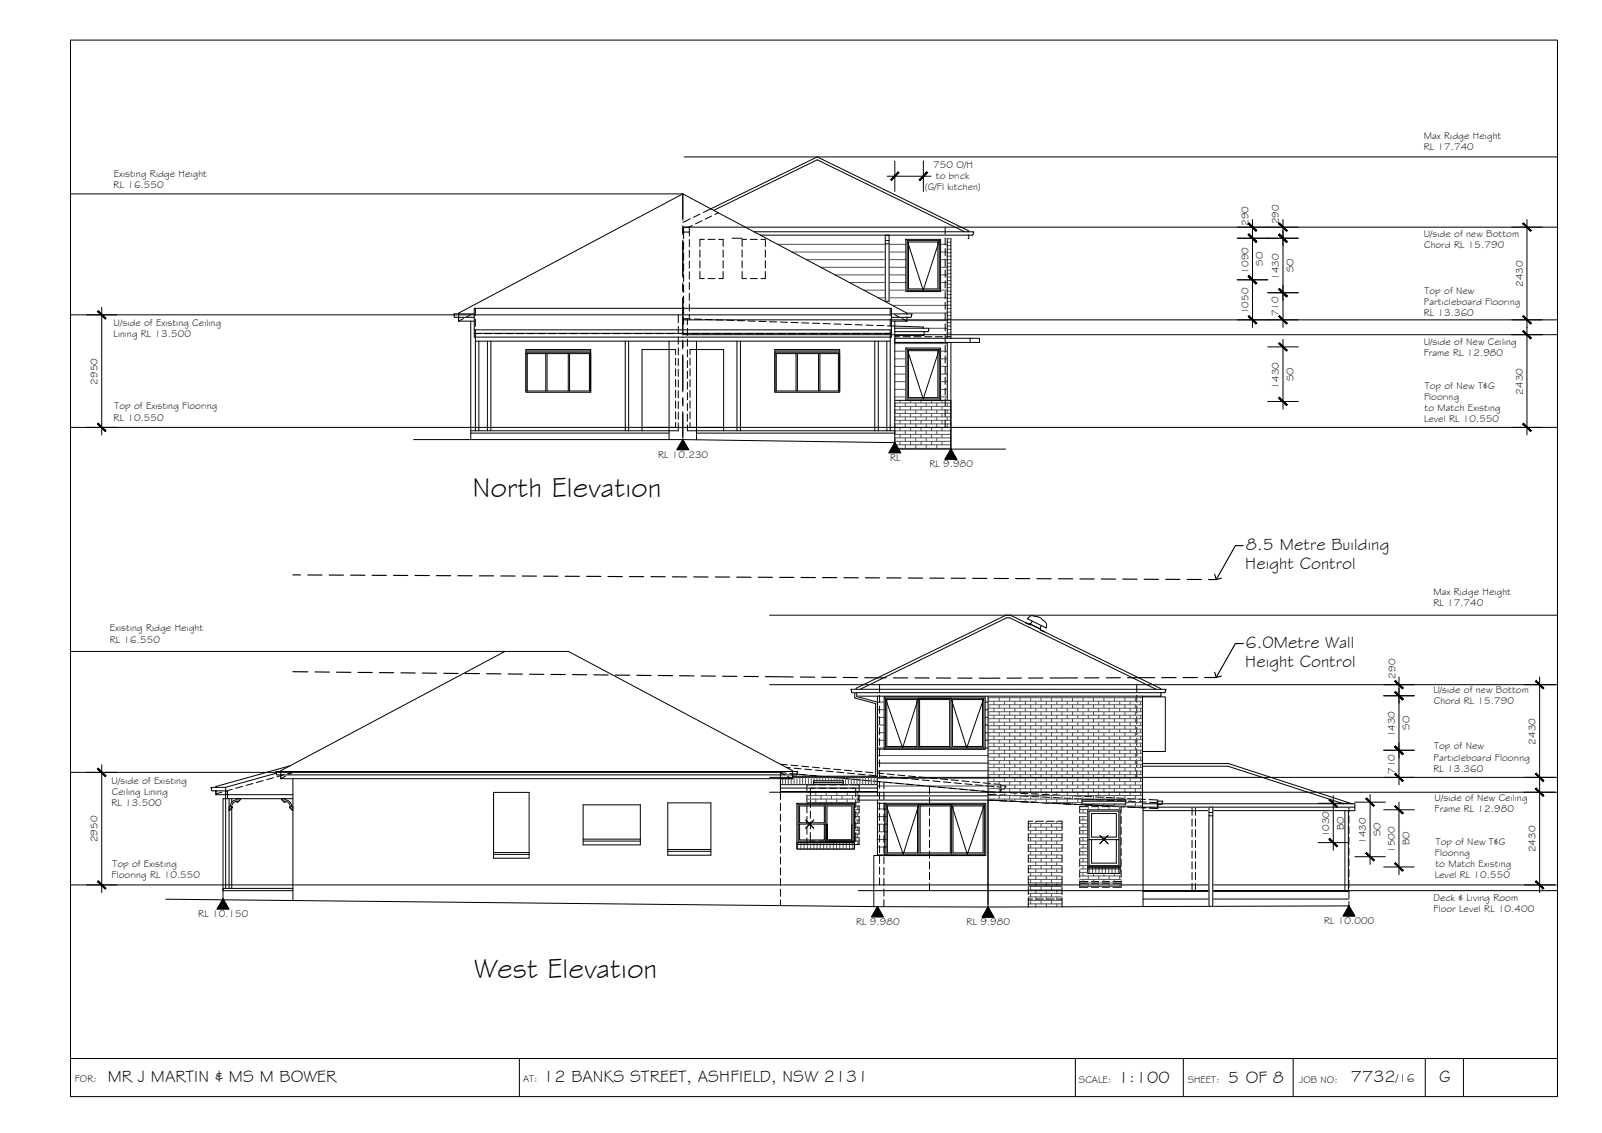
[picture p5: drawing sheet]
<svg xmlns="http://www.w3.org/2000/svg" width="420mm" height="297mm" viewBox="0 0 420 297" stroke-linecap="round" stroke-linejoin="round" font-family="sans-serif">
<defs><g id="words">
<g font-size="7.5">
<text x="123.9" y="130.3">North Elevation</text>
<text x="124.3" y="256.3">West Elevation</text>
</g>
<g font-size="4.5">
<text x="326.6" y="149.2">Height Control</text>
<text x="326.8" y="144.1">8.5 Metre Building</text>
<text x="326.6" y="169.8">6.0Metre Wall</text>
<text x="326.6" y="174.9">Height Control</text>
<text x="28.3" y="283.6">MR J MARTIN &amp; MS M BOWER</text>
<text x="142.5" y="283.6">12 BANKS STREET, ASHFIELD, NSW 2131</text>
<text x="293.2" y="283.9">1:100</text>
<text x="322.1" y="283.8">5 OF 8</text>
<text x="354.3" y="283.7">7732</text>
<text x="377.4" y="283.7">G</text>
</g>
<text font-size="3.2" x="366.1" y="283.7">/16</text>
<g font-size="2.6">
<text x="373.4" y="39.3">RL 17.740</text>
<text x="373.4" y="36.4">Max Ridge Height</text>
<text x="29.8" y="46.4">Existing Ridge Height</text>
<text x="244.8" y="43.9">750 O/H</text>
<text x="245.5" y="46.8">to brick</text>
<text x="29.8" y="49.4">RL 16.550</text>
<text x="242.6" y="49.8">(G/Fl kitchen)</text>
<text x="327.4" y="59.2" transform="rotate(-90 327.4 59.2)">290</text>
<text x="335.4" y="58.8" transform="rotate(-90 335.4 58.8)">290</text>
<text x="373.4" y="62.2">U/side of new Bottom</text>
<text x="373.5" y="65.1">Chord RL 15.790</text>
<text x="327.4" y="71.7" transform="rotate(-90 327.4 71.7)">1090</text>
<text x="331.2" y="69.7" transform="rotate(-90 331.2 69.7)">SO</text>
<text x="339.2" y="71.4" transform="rotate(-90 339.2 71.4)">SO</text>
<text x="335.4" y="73.4" transform="rotate(-90 335.4 73.4)">1430</text>
<text x="373.6" y="77">Top of New</text>
<text x="399.4" y="75.2" transform="rotate(-90 399.4 75.2)">2430</text>
<text x="327.4" y="82.4" transform="rotate(-90 327.4 82.4)">1050</text>
<text x="335.4" y="82.9" transform="rotate(-90 335.4 82.9)">710</text>
<text x="373.4" y="82.8">RL 13.360</text>
<text x="373.5" y="79.9">Particleboard Flooring</text>
<text x="29.8" y="85.5">U/side of Existing Ceiling</text>
<text x="29.8" y="88.4">Lining RL 13.500</text>
<text x="373.4" y="90.4">U/side of New Ceiling</text>
<text x="373.4" y="93.3">Frame RL 12.980</text>
<text x="25.6" y="100.9" transform="rotate(-90 25.6 100.9)">2950</text>
<text x="335.4" y="101.9" transform="rotate(-90 335.4 101.9)">1430</text>
<text x="339.2" y="99.9" transform="rotate(-90 339.2 99.9)">SO</text>
<text x="373.7" y="102">Top of New T&amp;G</text>
<text x="30" y="107.3">Top of Existing Flooring</text>
<text x="373.5" y="104.9">Flooring</text>
<text x="373.6" y="107.8">to Match Existing</text>
<text x="399.4" y="103.4" transform="rotate(-90 399.4 103.4)">2430</text>
<text x="29.8" y="110.3">RL 10.550</text>
<text x="373.5" y="110.7">Level RL 10.550</text>
<text x="172.6" y="120.1">RL 10.230</text>
<text x="233.5" y="120.9">RL</text>
<text x="243.8" y="122.5">RL 9.980</text>
<text x="375.9" y="155.9">Max Ridge Height</text>
<text x="375.9" y="158.8">RL 17.740</text>
<text x="28.8" y="165.5">Existing Ridge Height</text>
<text x="28.8" y="168.5">RL 16.550</text>
<text x="366" y="177.9" transform="rotate(-90 366 177.9)">290</text>
<text x="375.9" y="181.7">U/side of new Bottom</text>
<text x="376" y="184.6">Chord RL 15.790</text>
<text x="369.7" y="191.4" transform="rotate(-90 369.7 191.4)">SO</text>
<text x="365.8" y="193.4" transform="rotate(-90 365.8 193.4)">1430</text>
<text x="376.1" y="196.5">Top of New</text>
<text x="402.7" y="195.2" transform="rotate(-90 402.7 195.2)">2430</text>
<text x="365.8" y="202.9" transform="rotate(-90 365.8 202.9)">710</text>
<text x="375.9" y="202.3">RL 13.360</text>
<text x="376" y="199.4">Particleboard Flooring</text>
<text x="29.3" y="205.5">U/side of Existing</text>
<text x="29.3" y="208.4">Ceiling Lining</text>
<text x="376.2" y="210">U/side of New Ceiling</text>
<text x="29.3" y="211.3">RL 13.500</text>
<text x="376.2" y="212.9">Frame RL 12.980</text>
<text x="25.6" y="220.8" transform="rotate(-90 25.6 220.8)">2950</text>
<text x="348.6" y="219.6" transform="rotate(-90 348.6 219.6)">1030</text>
<text x="352.4" y="217.6" transform="rotate(-90 352.4 217.6)">BO</text>
<text x="358.3" y="221.2" transform="rotate(-90 358.3 221.2)">1430</text>
<text x="362.1" y="219.3" transform="rotate(-90 362.1 219.3)">SO</text>
<text x="369.7" y="221.7" transform="rotate(-90 369.7 221.7)">BO</text>
<text x="376.5" y="221.5">Top of New T&amp;G</text>
<text x="29.5" y="227.3">Top of Existing</text>
<text x="365.8" y="223.6" transform="rotate(-90 365.8 223.6)">1500</text>
<text x="376.3" y="224.4">Flooring</text>
<text x="376.5" y="227.4">to Match Existing</text>
<text x="402.7" y="223.4" transform="rotate(-90 402.7 223.4)">2430</text>
<text x="29.3" y="230.2">Flooring RL 10.550</text>
<text x="376.3" y="230.3">Level RL 10.550</text>
<text x="376" y="239.1">Floor Level RL 10.400</text>
<text x="376" y="236.1">Deck &amp; Living Room</text>
<text x="52" y="240.5">RL 10.150</text>
<text x="224.5" y="242.5">RL 9.980</text>
<text x="253.5" y="242.6">RL 9.980</text>
<text x="347.3" y="242.3">RL 10.000</text>
<text x="19.6" y="283.7">FOR:</text>
<text x="137.2" y="283.6">AT:</text>
<text x="282.9" y="283.9">SCALE:</text>
<text x="311.5" y="283.9">SHEET:</text>
<text x="340.7" y="283.9">JOB NO:</text>
</g>
</g></defs>
<!-- layer: NEWWORK -->
<g fill="none" stroke="#000" stroke-width=".26">
<path d="M186.4 54.8l27.9-13.7 39.7 19.4-.1 .3M187.2 55.2l27.1-13.3 38.7 18.9M197.7 60.8h57.7l-.4 .9h-55.6M237.6 62.8h9.1v13.6h-9.1zM248.4 62.6v26.1M249.4 62.6v26.1M254.1 61.7v.9h-.2M234.7 86.1h9l-.4 .8h-8.6M234.7 85.5l7.5 .2v.4M237.6 91.2h9.1v13.8h-9.1zM242.4 86.9v1h-7.7M248.4 89.8v15.2"/>
<path d="M254.4 88.7h-19.7v1.1h19.7M254.4 88.7h2.5v1.1h-2.5M254.4 88.7v1.1M234.7 105h14.7v12.7M269.6 162.1l-.2 .1 5 2.4v-.1M270 163.7l-1-.5 1 .5 .1-.1 2.8 1.3-.1 .2 1.1 .5-1.1-.5 .1-.7M270.1 163.6l2.8 1.3M270.5 163.3l-.4 .5M270.7 162.8l-.2 .5M272.2 161.7h-.3a1.8 1.8 0 0 0-2.2 .2l-.1 .2M272.2 161.7l.9 .4M273.1 162.1l.2 .2a1.82 1.82 0 0 1 1.2 1.9l-.1 .3"/>
<path d="M273.1 164l-.1 .4M223.2 180.7l82.6 .1-.4 .8h-81.9zM224.5 181.6v.9h80M224.7 180.7l-.2-.3 39.3-19.1h1.2l39.4 19.2-.1 .2h.2M225.6 180.7l38.4-18.7h.8l38.4 18.7M230 196.4h28.4M230.1 182.5v26.2M231.9 182.7h26.5v13.7h-26.5zM259.1 182.5v55.3M299.6 182.7h6v14.3h-6M299.6 182.5v29.2M304.5 181.6v.9h-.2"/>
<path d="M204.7 207.5h25.4M204.7 206.6h25.4M204.7 205.7h25.4M209 210.6h15.1v10.3h-15.1zM230.1 203.5h-22.2v.6h-3.2v3.6M230.1 209.8v14.5M230.1 210.6h2.2M232 210.6h26.5v13.7h-26.5zM259.1 208.7h-34v1.1h34l40.7 1.9M283.8 209.7h11.5v1.1h-11.5zM283.8 210.1h11.5M285.3 212.3h8.5v15h-8.5z"/>
<path d="M299.6 200.2h22.6l32.4 10.5M299.6 200.9h22.5l30.2 9.8M299.6 210.7h55.7v1.8h-55.5M299.6 211.6h55.7M317.1 212.5v21M318 212.5v21M352.7 212.5v21M353.6 212.5v21M209 220.9h15.1v1.7h-15.1zM209 221.4h15.1M232 224.3h26.5M232.6 224.3h-3.4v13.4"/>
<path d="M285.3 227.3h8.5v1.7h-8.5zM285.3 227.8h8.5M352.9 233.5h.9"/>
</g>
<!-- layer: WINDOWS -->
<g fill="none" stroke="#000" stroke-width=".26">
<path d="M237.9 63.1l4.2 13 4.2-13M237.9 63.1v13h8.4v-13M237.9 63.1h8.4M238.3 63.5h7.7v12.2h-7.7zM237.9 91.6l4.2 13 4.2-13M237.9 91.6h8.4M237.9 91.6v13h8.4v-13M238.3 91.9h7.7v12.3h-7.7zM232.2 183.1l4.5 13 4.1-13M232.2 183.1h25.8l-4.5 13-4.1-13M232.2 183.1v13h25.8v-13M232.6 183.4h7.9v12.3h-7.9z"/>
<path d="M240.8 183.1h8.6M240.8 183.1v13M241.2 183.4h7.9v12.3h-7.9zM249.4 183.1v13M249.8 183.4h7.9v12.3h-7.9zM209.3 211h14.5v9.5h-14.5zM209.3 216.1h7.3M209.7 216.1v4.1h6.5v-4.1M209.7 211.3h6.5v4.4h-6.5zM211.3 215l1.1 1.1 1-1.1M211.3 217.1l1.1-1 1 1M213.4 204.7h7.8v.9h-7.8z"/>
<path d="M213.4 205.1h7.8M216.6 211v9.5h7.2M216.9 216.1v4.1v-8.9h6.5v8.9h-6.5h6.5v-4.1M232.4 211l4.5 13 4.1-13M232.4 211h25.8l-4.5 13-4.1-13M232.4 211v13h25.8v-13M232.7 211.3h7.9v12.3h-7.9zM241 211h8.6M241 211v13M241.3 211.3h7.9v12.3h-7.9zM249.6 211v13M249.9 211.3h7.9v12.3h-7.9z"/>
<path d="M285.6 212.7h7.8v14.2h-7.8zM286.3 213.3h6.5v6.2h-6.5zM288.5 219l2.1 2.2M290.6 219l-2.1 2.2M285.6 220.1h7.8M286.3 220.1v6.2h6.5v-6.2"/>
</g>
<!-- layer: EXISTING -->
<g fill="none" stroke="#000" stroke-width=".26">
<path d="M120.3 82.3h4.1M120.3 83.2v1h4.1M120.5 82.3h-1.5l.2 .8 5.2 .1M123.5 84.2v31M124.4 80.8h109.4v7.6h-109.4zM124.4 86.5h109.4M124.4 87.4h109.4M124.7 89.4h108.8M124.7 88.4v24.5M125.6 89.4v23.5M127.8 89.4v23.5M128.7 89.4v23.5"/>
<path d="M137.9 91.6h17v11.2h-17zM137.9 92.7h17v9.8h-17zM137.9 92h17M137.9 92.3h17M138.3 92.7v9.8M143.1 92.7v9.8M143.5 92.7v9.8M149 92.7v9.8M149.4 92.7v9.8M154.6 92.7v9.8M164 89.4v23.5M164.9 89.4v23.5"/>
<path d="M175.5 91.6h-7.1v21.3M175.5 89.4v25.8M182.7 91.6h7.1v21.3M182.7 89.4v25.9M193.3 89.4v23.5M194.2 89.4v23.5M203.2 91.6h17v11.2h-17zM203.2 92.7h17v9.8h-17zM203.2 92h17M203.2 92.3h17M203.6 92.7v9.8M208.8 92.7v9.8"/>
<path d="M209.1 92.7v9.8M214.7 92.7v9.8M215 92.7v9.8M219.9 92.7v9.8M229.4 89.4v23.5M230.3 89.4v23.5M232.6 89.4v23.5M233.5 88.4v24.5M233.8 84.2h4.1h-.2M233.8 82.3h4.1v-.2l-58.8-31.3-58.8 31.3v2.1h.2M234.7 88.3h1.2M234.7 89.8h1.2"/>
<path d="M234.7 84.2v31.8M236.9 88.3h1.8M236.9 89.8h1.8M237.7 82.3h1.5l-.2 .7M237.9 83.2v1M239 83l-.2 .2h-5M239.7 88.3h1.9M239.7 89.8h1.9M242.5 88.3h1.9M242.5 89.8h1.9M245.3 88.3h1.9M245.3 89.8h1.9"/>
<path d="M248.1 89.8h1.3v27.9M248.1 88.3h1.3M123.5 112.9h52M123.5 113.6h52M168.4 112h7.1M182.7 112.9h52M182.7 113.6h52M182.7 112h7.1M56.6 207.3v1M56.6 208.3h.2M56.8 206.4l-1.5 .1 .2 .8h3.7M59.2 208.3h17.6"/>
<path d="M59.2 207.4v25.5M60.1 211.5h.9v.3h-.3v.3h-.3v.3h-.3zM60.1 209.4v23.5M60.8 209.4v1M62.2 210.1a1.41 1.41 0 0 0-1.4 1.4v21.4M62.2 210.3h.3v-.3h.3v-.3h.3v-.3h-.9v.3a1.77 1.77 0 0 0-1.8 1.8M62.2 210.1v.3M72.5 202.7l-13.4 3.7M73.6 203.2v.9h134.3v-.9M73.6 202.3h134.3M73.8 202.3h-1.5l.2 .8 136.3 .1 .2-.3M73.8 204.1h-.2v-2l58.8-31.3h16.7l58.8 31.3v2h-.2"/>
<path d="M74.7 210.1a1.41 1.41 0 0 1 1.4 1.4M74.7 210.3h-.3v-.3h-.3v-.3h-.3v-.3h.9v.3a1.77 1.77 0 0 1 1.8 1.8M74.7 210.1v.3M75.9 211.5h.9v.9h-.3v-.3h-.3v-.3h-.3zM76 200.8l-19.4 5.4v.2h2.6v1.9h-2.6M76.8 209.4h-18.3v26.3M76.8 204.1v32M129.4 207.7h9.4v17.3h-9.4zM152.9 211h15v10.5h-15zM152.9 220h15M175.1 210.5h11.3v13.7h-11.3zM204.7 200.4l1.8 .1"/>
<path d="M206.3 201.2l1 .1M207.4 200.6l1.9 .2M207.7 202.3h1.5l-.2 .7M208.2 201.4l1.9 .2M209 203l2.2 .2M210.2 200.9l1.9 .1M211 201.6l1.9 .2M211.6 208.4v1.9M211.6 211.2v1.9M211.6 214.1v1.8M211.6 216.9v1.8M211.6 219.7v1.7h2.2"/>
<path d="M212.1 203.2l1.9 .2M212.5 218.3v2.2h1.3M212.5 209.8v1.9M212.5 212.6v1.9M212.5 215.4v1.9M213 201.1l1.9 .2M213.8 206.7h-1.3v2.2M213.8 205.8h-2.2v1.7M213.9 201.9l1.8 .2M214.7 206.7h1.9M214.7 205.8h1.9M214.9 203.5l1.9 .2"/>
<path d="M215.8 201.4l1.9 .2M216.6 202.2l1.9 .1M217.5 206.7h1.9M217.5 205.8h1.9M217.7 203.7l1.9 .2M218.6 201.6l1.9 .2M219.4 202.4l1.9 .2M220.4 206.7h1.8M220.4 205.8h1.8M220.5 204l1.9 .2M221.5 201.9l1.8 .2M222.3 202.7l1.8 .2"/>
<path d="M223.2 206.7h1.2v2.2M223.2 205.8h2.1v1.7M223.3 204.3l1.9 .1M224.2 202.2l1.9 .1M224.4 218.3v2.2h-1.2M224.4 209.8v1.9M224.4 212.6v1.9M224.4 215.4v1.9M225.1 202.9l1.8 .2M225.3 208.4v1.9M225.3 211.2v1.9M225.3 214.1v1.8"/>
<path d="M225.3 216.9v1.8M225.3 219.7v1.7h-2.1M226.1 204.5l1.9 .2M227 202.4l1.9 .2M227.8 203.2l1.9 .2M228.9 204.8l1.9 .1M229.9 202.7l1.8 .1M230.6 203.4l1.9 .2M231.7 205l1.9 .2M231.8 205v1.8M231.8 207.8v1.8M231.8 210.6v1.8"/>
<path d="M231.8 213.4v1.9M231.8 216.2v1.9M231.8 219v1.9M232.6 202.9l1.9 .2M233.5 203.7l1.8 .2M234.5 205.3l1.9 .2M235.4 203.2l1.9 .2M236.2 204l1.9 .1M237.3 205.5l1.9 .2M238.3 203.4l1.8 .2M239 204.2l1.9 .2M240.1 205.8l1.9 .2"/>
<path d="M241.1 203.7l1.8 .2M241.9 204.5l1.8 .2M242.9 206.1l1.9 .1M243.8 204l1.9 .1M244.7 204.7l1.8 .2M245.7 206.3l1.9 .2M246.7 204.2l1.8 .2M247.4 205l1.9 .2M248.5 206.6l1.9 .1M249.5 204.5l1.8 .1M250.3 205.2l1.8 .2M251.3 206.8l1.9 .2"/>
<path d="M252.3 204.7l1.8 .2M253.1 205.5l1.8 .2M254.1 207.1l1.9 .2M255.1 205l1.8 .2M255.8 205.8l1.9 .1M256.9 207.3l2.2 .3M257.9 205.2l1.8 .2M258.7 206l1.8 .2M258.8 207.5l2.3 .1M259.1 208.3l2.1 .1M260.7 205.5l1.8 .2v2h-.2M261.2 209.9l-2.1-.1v27.3"/>
<path d="M261.5 206.3l1 .1M262 207.7l1.9 .1M262.1 209.9l1.9 .1M262.2 208.4l1.9 .1M262.3 206h1.5l-.4 .9M262.3 206.9h1.1M264.8 207.8l1.9 .1M264.9 210l1.9 .1M265 208.5l1.9 .1M267.7 208l1.8 .1M267.7 210.2l1.9 .1M267.8 208.7l1.9 .1"/>
<path d="M269.7 218.6v1.8M270.5 208.1l1.8 .1M270.5 210.3l1.9 .1M270.6 208.8l1.9 .1M270.8 215.3h-1.1v2.3M271.8 215.3h1.8M273.3 208.3h1.9M273.3 210.5h1.9M273.4 209l1.9 .1M274.6 215.3h1.8M276.1 208.4l1.9 .1M276.1 210.6l1.9 .1"/>
<path d="M276.2 209.1l1.9 .1M277.4 215.3h1.1v2.3M278.5 218.6v1.8M278.9 208.5l1.9 .1M278.9 210.7l1.9 .1M279 209.2l1.9 .1M281.7 208.7l1.9 .1M281.8 210.9l1.8 .1M281.9 209.4l1.8 .1M283.2 214.1v1.8M283.2 216.9v1.9M283.2 219.7v1.9"/>
<path d="M284.5 208.8l1.9 .1M284.6 211l1.8 .1M284.7 209.5l1.8 .1M285.3 211.5h-2.1v1.6M286.3 211.5h1.8M287.3 208.9l1.9 .1M287.4 211.2h1.8M287.5 209.6l1.8 .1M289.1 211.5h1.9M290.1 209.1l1.9 .1M290.2 211.3l1.8 .1M290.3 209.8l1.8 .1"/>
<path d="M291.9 211.5h2.1v1.6M292.9 209.2l1.9 .1M293 211.4l1.9 .1M293.1 209.9l1.9 .1M294 214.1v1.8M294 216.9v1.9M294 219.7v1.9M295.7 209.4h1.9M295.8 211.6l1.9 .1M295.9 210.1l1.9 .1M298.6 209.5l1.8 .1M298.6 211.7l1.9 .1"/>
<path d="M298.7 210.2l1.9 .1M299.8 211.7v26M301.4 209.6l2.2 .1v2.2l-2.2-.1M301.5 210.3l2.1 .1M303.4 210l1.5 .1-.3 .8M303.4 210.9h1.2M312.6 211.8v2M312.6 214.7v1.9M312.6 217.5v1.9M313.5 211.8v2M313.5 214.7v1.9M313.5 217.5v1.9"/>
<path d="M353.8 211.8v1.2M353.8 213.9v1.9M353.8 216.7v1.9M353.8 219.5v1.9M58.5 232.9h18.3M58.5 233.5h18.3M129.4 223.5h9.4M129.4 224h9.4M152.9 220.5h15M175.1 222.7h11.3M175.1 223.2h11.3M214.7 220.5h1.9"/>
<path d="M214.7 221.4h1.9M217.5 220.5h1.9M217.5 221.4h1.9M220.4 220.5h1.8M220.4 221.4h1.8M231.8 221.8v1.9M231.8 224.6v1.9M231.8 227.4v1.9M231.8 230.3v1.8M231.8 233.1v1.8M231.8 235.9v1.8M269.7 235.7h1.1"/>
<path d="M269.7 221.4v1.9M269.7 224.2v1.9M269.7 227v1.9M269.7 229.8v1.9M269.7 232.6v1.9M269.7 235.5v2.3M269.7 232h8.8M271.8 235.7h1.8M274.6 235.7h1.8M277.4 235.7h1.1M278.5 221.4v1.8M278.5 224.2v1.9"/>
<path d="M278.5 227v1.9M278.5 229.8v1.9M278.5 232.6v1.9M278.5 235.4v2.3M283.2 222.5v1.9M283.2 225.3v1.9M283.2 228.1v1.9M283.2 230.9v1.7h2.1M283.2 231.1h2.1M283.2 231.6h2.1M286.3 231.1h1.8M286.3 231.6h1.8"/>
<path d="M286.3 232.6h1.8M289.1 231.1h1.9M289.1 231.6h1.9M289.1 232.6h1.9M291.9 231.1h2.1M291.9 231.6h2.1M294 222.5v1.9M294 225.3v1.9M294 228.1v1.9M294 230.9v1.7h-2.1M299.8 233.5h54M299.8 233.7h54"/>
<path d="M299.8 235.7h54M312.6 220.3v1.9M312.6 223.1v1.9M312.6 225.9v1.9M312.6 228.8v1.8M312.6 231.6v1.9M313.5 220.3v1.9M313.5 223.1v1.9M313.5 225.9v1.9M313.5 228.8v1.8M313.5 231.6v1.9M353.8 222.3v1.9"/>
<path d="M353.8 225.1v1.9M353.8 227.9v1.9M353.8 230.8v1.8M353.8 233.6v1.9M353.8 236.4v1.1"/>
</g>
<!-- layer: HATCH -->
<g fill="none" stroke="#545454" stroke-width=".26">
<path d="M204 64.1h28.2M207.7 66.1h24.5M211.5 68.1h20.7M215.3 70.1h16.9M219 72.1h13.2M222.8 74.1h9.4M226.6 76.1h5.6M230.3 78.1h1.9M233.2 64.1h4.4M233.2 66.1h4.4M233.2 68.1h4.4M233.2 70.1h4.4"/>
<path d="M233.2 72.1h4.4M233.2 74.1h4.4M233.2 76.1h4.4M233.2 78.1h15.2M246.7 64.1h1.7M246.7 66.1h1.7M246.7 68.1h2.7M246.7 70.1h1.7M246.7 72.1h1.7M246.7 74.1h1.7M246.7 76.1h1.7M248.4 62.6h1"/>
<path d="M248.4 63.5h1M248.4 64.4h1M248.4 65.3h1M248.4 66.2h1M248.4 67.2h1M248.4 69h1M248.4 69.9h1M248.4 70.8h1M248.4 71.7h1M248.4 72.7h1M248.4 73.6h1M248.4 74.5h1"/>
<path d="M248.4 75.4h1M248.4 76.3h1M248.4 77.2h1M248.4 78.2h1M248.4 79.1h1M248.4 80h1M234.1 80.1h14.3M234.7 90.1h13.7M234.7 92.1h2.9M234.7 94.1h2.9M234.7 96.1h2.9M234.7 98.1h2.9"/>
<path d="M237.8 82.1h10.6M237.9 84.1h10.5M243.7 86.1h4.7M246.7 92.1h1.7M246.7 94.1h1.7M246.7 96.1h1.7M246.7 98.1h1.7M248.4 80.9h1M248.4 81.8h1M248.4 82.7h1M248.4 83.6h1M248.4 84.6h1"/>
<path d="M248.4 85.5h1M248.4 86.4h1M248.4 87.3h1M234.7 112h14.7M234.7 113h14.7M234.7 113.9h14.7M234.7 114.8h14.7M234.7 115.7h14.7M234.7 116.6h14.7M234.7 117.6h14.7M234.7 105.6h14.7M234.7 106.5h14.7"/>
<path d="M234.7 107.5h14.7M234.7 108.4h14.7M234.7 109.3h14.7M234.7 110.2h14.7M234.7 111.1h14.7M234.7 100.1h2.9M234.7 102.1h2.9M234.7 104.1h2.9M234.7 105.6v.9M234.7 107.5v.9M234.7 109.3v.9M234.7 111.1v.9"/>
<path d="M234.7 113v.9M234.7 114.8v.9M234.7 116.6v1M236.1 105v.6M236.1 106.5v1M236.1 108.4v.9M236.1 110.2v.9M236.1 112v1M236.1 113.9v.9M236.1 115.7v.9M236.1 117.6v.1M237.4 105.6v.9"/>
<path d="M237.4 107.5v.9M237.4 109.3v.9M237.4 111.1v.9M237.4 113v.9M237.4 114.8v.9M237.4 116.6v1M238.8 105v.6M238.8 106.5v1M238.8 108.4v.9M238.8 110.2v.9M238.8 112v1M238.8 113.9v.9"/>
<path d="M238.8 115.7v.9M238.8 117.6v.1M240.2 105.6v.9M240.2 107.5v.9M240.2 109.3v.9M240.2 111.1v.9M240.2 113v.9M240.2 114.8v.9M240.2 116.6v1M241.6 105v.6M241.6 106.5v1M241.6 108.4v.9"/>
<path d="M241.6 110.2v.9M241.6 112v1M241.6 113.9v.9M241.6 115.7v.9M241.6 117.6v.1M242.9 105.6v.9M242.9 107.5v.9M242.9 109.3v.9M242.9 111.1v.9M242.9 113v.9M242.9 114.8v.9M242.9 116.6v1"/>
<path d="M244.3 105v.6M244.3 106.5v1M244.3 108.4v.9M244.3 110.2v.9M244.3 112v1M244.3 113.9v.9M244.3 115.7v.9M244.3 117.6v.1M245.7 105.6v.9M245.7 107.5v.9M245.7 109.3v.9M245.7 111.1v.9"/>
<path d="M245.7 113v.9M245.7 114.8v.9M245.7 116.6v1M246.7 100.1h1.7M246.7 102.1h1.7M246.7 104.1h1.7M247.1 105v.6M247.1 106.5v1M247.1 108.4v.9M247.1 110.2v.9M247.1 112v1M247.1 113.9v.9"/>
<path d="M247.1 115.7v.9M247.1 117.6v.1M248.4 105.6v.9M248.4 107.5v.9M248.4 109.3v.9M248.4 111.1v.9M230.1 184.1h1.8M230.1 186.1h1.8M230.1 188.1h1.8M230.1 190.1h1.8M230.1 192.1h1.8M230.1 194.1h1.8"/>
<path d="M230.1 196.1h1.8M230.1 198.1h29M258.4 184.1h.7M258.4 186.1h.7M258.4 188.1h.7M258.4 190.1h.7M258.4 192.1h41.2M258.4 194.1h.7M258.4 196.1h.7M259.1 182.9h40.5M259.1 183.8h40.5M259.1 184.8h40.5"/>
<path d="M259.1 185.7h40.5M259.1 186.6h40.5M259.1 187.5h40.5M259.1 188.4h40.5M259.1 189.3h40.5M259.1 190.3h40.5M259.1 191.2h40.5M259.1 193h40.5M259.1 193.9h40.5M259.1 194.8h40.5M259.1 195.7h40.5M259.1 196.7h40.5"/>
<path d="M259.1 197.6h40.5M259.1 198.5h40.5M259.1 199.4h40.5M259.3 182.9v.9M259.3 184.8v.9M259.3 186.6v.9M259.3 188.4v.9M259.3 190.3v.9M259.3 192.1v.9M259.3 193.9v.9M259.3 195.7v1M259.3 197.6v.9"/>
<path d="M259.3 199.4v.9M260.7 182.5v.4M260.7 183.8v1M260.7 185.7v.9M260.7 187.5v.9M260.7 189.3v1M260.7 191.2v.9M260.7 193v.9M260.7 194.8v.9M260.7 196.7v.9M260.7 198.5v.9M262.1 182.9v.9"/>
<path d="M262.1 184.8v.9M262.1 186.6v.9M262.1 188.4v.9M262.1 190.3v.9M262.1 192.1v.9M262.1 193.9v.9M262.1 195.7v1M262.1 197.6v.9M262.1 199.4v.9M263.4 182.5v.4M263.4 183.8v1M263.4 185.7v.9"/>
<path d="M263.4 187.5v.9M263.4 189.3v1M263.4 191.2v.9M263.4 193v.9M263.4 194.8v.9M263.4 196.7v.9M263.4 198.5v.9M264.8 182.9v.9M264.8 184.8v.9M264.8 186.6v.9M264.8 188.4v.9M264.8 190.3v.9"/>
<path d="M264.8 192.1v.9M264.8 193.9v.9M264.8 195.7v1M264.8 197.6v.9M264.8 199.4v.9M266.2 182.5v.4M266.2 183.8v1M266.2 185.7v.9M266.2 187.5v.9M266.2 189.3v1M266.2 191.2v.9M266.2 193v.9"/>
<path d="M266.2 194.8v.9M266.2 196.7v.9M266.2 198.5v.9M267.6 182.9v.9M267.6 184.8v.9M267.6 186.6v.9M267.6 188.4v.9M267.6 190.3v.9M267.6 192.1v.9M267.6 193.9v.9M267.6 195.7v1M267.6 197.6v.9"/>
<path d="M267.6 199.4v.9M268.9 182.5v.4M268.9 183.8v1M268.9 185.7v.9M268.9 187.5v.9M268.9 189.3v1M268.9 191.2v.9M268.9 193v.9M268.9 194.8v.9M268.9 196.7v.9M268.9 198.5v.9M270.3 182.9v.9"/>
<path d="M270.3 184.8v.9M270.3 186.6v.9M270.3 188.4v.9M270.3 190.3v.9M270.3 192.1v.9M270.3 193.9v.9M270.3 195.7v1M270.3 197.6v.9M270.3 199.4v.9M271.7 182.5v.4M271.7 183.8v1M271.7 185.7v.9"/>
<path d="M271.7 187.5v.9M271.7 189.3v1M271.7 191.2v.9M271.7 193v.9M271.7 194.8v.9M271.7 196.7v.9M271.7 198.5v.9M273 182.9v.9M273 184.8v.9M273 186.6v.9M273 188.4v.9M273 190.3v.9"/>
<path d="M273 192.1v.9M273 193.9v.9M273 195.7v1M273 197.6v.9M273 199.4v.9M274.4 182.5v.4M274.4 183.8v1M274.4 185.7v.9M274.4 187.5v.9M274.4 189.3v1M274.4 191.2v.9M274.4 193v.9"/>
<path d="M274.4 194.8v.9M274.4 196.7v.9M274.4 198.5v.9M275.8 182.9v.9M275.8 184.8v.9M275.8 186.6v.9M275.8 188.4v.9M275.8 190.3v.9M275.8 192.1v.9M275.8 193.9v.9M275.8 195.7v1M275.8 197.6v.9"/>
<path d="M275.8 199.4v.9M277.2 182.5v.4M277.2 183.8v1M277.2 185.7v.9M277.2 187.5v.9M277.2 189.3v1M277.2 191.2v.9M277.2 193v.9M277.2 194.8v.9M277.2 196.7v.9M277.2 198.5v.9M278.5 182.9v.9"/>
<path d="M278.5 184.8v.9M278.5 186.6v.9M278.5 188.4v.9M278.5 190.3v.9M278.5 192.1v.9M278.5 193.9v.9M278.5 195.7v1M278.5 197.6v.9M278.5 199.4v.9M279.9 182.5v.4M279.9 183.8v1M279.9 185.7v.9"/>
<path d="M279.9 187.5v.9M279.9 189.3v1M279.9 191.2v.9M279.9 193v.9M279.9 194.8v.9M279.9 196.7v.9M279.9 198.5v.9M281.3 182.9v.9M281.3 184.8v.9M281.3 186.6v.9M281.3 188.4v.9M281.3 190.3v.9"/>
<path d="M281.3 192.1v.9M281.3 193.9v.9M281.3 195.7v1M281.3 197.6v.9M281.3 199.4v.9M282.7 182.5v.4M282.7 183.8v1M282.7 185.7v.9M282.7 187.5v.9M282.7 189.3v1M282.7 191.2v.9M282.7 193v.9"/>
<path d="M282.7 194.8v.9M282.7 196.7v.9M282.7 198.5v.9M284 182.9v.9M284 184.8v.9M284 186.6v.9M284 188.4v.9M284 190.3v.9M284 192.1v.9M284 193.9v.9M284 195.7v1M284 197.6v.9"/>
<path d="M284 199.4v.9M285.4 182.5v.4M285.4 183.8v1M285.4 185.7v.9M285.4 187.5v.9M285.4 189.3v1M285.4 191.2v.9M285.4 193v.9M285.4 194.8v.9M285.4 196.7v.9M285.4 198.5v.9M286.8 182.9v.9"/>
<path d="M286.8 184.8v.9M286.8 186.6v.9M286.8 188.4v.9M286.8 190.3v.9M286.8 192.1v.9M286.8 193.9v.9M286.8 195.7v1M286.8 197.6v.9M286.8 199.4v.9M288.1 182.5v.4M288.1 183.8v1M288.1 185.7v.9"/>
<path d="M288.1 187.5v.9M288.1 189.3v1M288.1 191.2v.9M288.1 193v.9M288.1 194.8v.9M288.1 196.7v.9M288.1 198.5v.9M289.5 182.9v.9M289.5 184.8v.9M289.5 186.6v.9M289.5 188.4v.9M289.5 190.3v.9"/>
<path d="M289.5 192.1v.9M289.5 193.9v.9M289.5 195.7v1M289.5 197.6v.9M289.5 199.4v.9M290.9 182.5v.4M290.9 183.8v1M290.9 185.7v.9M290.9 187.5v.9M290.9 189.3v1M290.9 191.2v.9M290.9 193v.9"/>
<path d="M290.9 194.8v.9M290.9 196.7v.9M290.9 198.5v.9M292.3 182.9v.9M292.3 184.8v.9M292.3 186.6v.9M292.3 188.4v.9M292.3 190.3v.9M292.3 192.1v.9M292.3 193.9v.9M292.3 195.7v1M292.3 197.6v.9"/>
<path d="M292.3 199.4v.9M293.7 182.5v.4M293.7 183.8v1M293.7 185.7v.9M293.7 187.5v.9M293.7 189.3v1M293.7 191.2v.9M293.7 193v.9M293.7 194.8v.9M293.7 196.7v.9M293.7 198.5v.9M295 182.9v.9"/>
<path d="M295 184.8v.9M295 186.6v.9M295 188.4v.9M295 190.3v.9M295 192.1v.9M295 193.9v.9M295 195.7v1M295 197.6v.9M295 199.4v.9M296.4 182.5v.4M296.4 183.8v1M296.4 185.7v.9"/>
<path d="M296.4 187.5v.9M296.4 189.3v1M296.4 191.2v.9M296.4 193v.9M296.4 194.8v.9M296.4 196.7v.9M296.4 198.5v.9M297.8 182.9v.9M297.8 184.8v.9M297.8 186.6v.9M297.8 188.4v.9M297.8 190.3v.9"/>
<path d="M297.8 192.1v.9M297.8 193.9v.9M297.8 195.7v1M297.8 197.6v.9M297.8 199.4v.9M299.2 182.5v.4M299.2 183.8v1M299.2 185.7v.9M299.2 187.5v.9M299.2 189.3v1M299.2 191.2v.9M299.2 193v.9"/>
<path d="M299.2 194.8v.9M299.2 196.7v.9M299.2 198.5v.9M205.3 204.1v1.6M206 204.1v1.6M206.8 204.1v1.6M207.5 204.1v1.6M208.3 203.5v2.2M209 203.5v2.2M209.8 203.5v2.2M210.5 203.5v2.2M211.3 203.5v2.2"/>
<path d="M211.6 207.7h12.8M211.6 208.6h13.7M211.6 209.5h13.5M211.6 210.4h13.7M212 203.5v2.2M212.6 207.5v.2M212.6 208.6v.9M212.6 210.4v.2M212.8 203.5v2.2M213.5 203.5v1.2M213.5 205.6v.1M214 207.7v.9"/>
<path d="M214 209.5v.9M214.3 203.5v1.2M214.3 205.6v.1M215 203.5v1.2M215 205.6v.1M215.3 207.5v.2M215.3 208.6v.9M215.3 210.4v.2M215.8 203.5v1.2M215.8 205.6v.1M216.5 203.5v1.2M216.5 205.6v.1"/>
<path d="M216.7 207.7v.9M216.7 209.5v.9M217.3 203.5v1.2M217.3 205.6v.1M218 203.5v1.2M218 205.6v.1M218.1 207.5v.2M218.1 208.6v.9M218.1 210.4v.2M218.8 203.5v1.2M218.8 205.6v.1M219.5 207.7v.9"/>
<path d="M219.5 209.5v.9M219.5 203.5v1.2M219.5 205.6v.1M220.3 203.5v1.2M220.3 205.6v.1M220.8 207.5v.2M220.8 208.6v.9M220.8 210.4v.2M221 203.5v1.2M221 205.6v.1M221.8 203.5v2.2M222.2 207.7v.9"/>
<path d="M222.2 209.5v.9M222.5 203.5v2.2M223.3 203.5v2.2M223.6 207.5v.2M223.6 208.6v.9M223.6 210.4v.2M224 203.5v2.2M224.1 214.1h1.2M224.1 215.9h1.2M224.1 216.8h1.2M224.1 217.7h1.2M224.1 218.6h1.2"/>
<path d="M224.1 219.6h1.2M224.1 211.3h1.2M224.1 212.2h1.2M224.1 213.2h1.2M224.1 215h1.2M224.8 203.5v2.2M224.9 207.7v.9M224.9 209.5v.9M224.9 211.3v.9M224.9 213.2v.9M224.9 215v.9M224.9 216.8v.9"/>
<path d="M224.9 218.6v1M225.5 203.5v2.2M226.3 203.5v2.2M227 203.5v2.2M227.8 203.5v2.2M228.5 203.5v2.2M229.3 203.5v2.2M230 203.5v2.2M230.1 212.1h2.5h-.3M230.1 214.1h2.5h-.3M230.1 216.1h2.5h-.3M230.1 218.1h2.5h-.3"/>
<path d="M230.1 200.1h29M230.1 202.1h29M230.1 204.1h29M230.2 206.1h28.9M259.1 200.3h40.5M259.1 201.2h40.5M259.1 202.2h40.5M259.1 203.1h40.5M259.1 204h40.5M259.1 204.9h40.5M259.1 205.8h40.5M259.1 206.7h40.5"/>
<path d="M259.1 207.7h40.5M259.1 208.6h40.5M259.1 209.5h40.5M259.3 201.2v1M259.3 203.1v.9M259.3 204.9v.9M259.3 206.7v1M259.3 208.6v.9M260.7 200.3v.9M260.7 202.2v.9M260.7 204v.9M260.7 205.8v.9"/>
<path d="M260.7 207.7v.9M260.7 209.5v.3M262.1 201.2v1M262.1 203.1v.9M262.1 204.9v.9M262.1 206.7v1M262.1 208.6v.9M263.4 200.3v.9M263.4 202.2v.9M263.4 204v.9M263.4 205.8v.9M263.4 207.7v.9"/>
<path d="M263.4 209.5v.5M264.8 201.2v1M264.8 203.1v.9M264.8 204.9v.9M264.8 206.7v1M264.8 208.6v.9M266.2 200.3v.9M266.2 202.2v.9M266.2 204v.9M266.2 205.8v.9M266.2 207.7v.9M266.2 209.5v.6"/>
<path d="M267.6 201.2v1M267.6 203.1v.9M267.6 204.9v.9M267.6 206.7v1M267.6 208.6v.9M268.9 200.3v.9M268.9 202.2v.9M268.9 204v.9M268.9 205.8v.9M268.9 207.7v.9M268.9 209.5v.7M269.7 215.9h8.8"/>
<path d="M269.7 216.8h8.8M269.7 217.7h8.8M269.7 218.6h8.8M269.7 219.6h8.8M270.3 201.2v1M270.3 203.1v.9M270.3 204.9v.9M270.3 206.7v1M270.3 208.6v.9M270.3 215.9v.9M270.3 217.7v.9M270.3 219.6v.9"/>
<path d="M271.7 200.3v.9M271.7 202.2v.9M271.7 204v.9M271.7 205.8v.9M271.7 207.7v.9M271.7 209.5v.9M271.7 215.3v.6M271.7 216.8v.9M271.7 218.6v1M272.4 210.4h11.4M273 201.2v1M273 203.1v.9"/>
<path d="M273 204.9v.9M273 206.7v1M273 208.6v.9M273 210.4h.1M273 215.9v.9M273 217.7v.9M273 219.6v.9M274.4 200.3v.9M274.4 202.2v.9M274.4 204v.9M274.4 205.8v.9M274.4 207.7v.9"/>
<path d="M274.4 209.5v.9M274.4 215.3v.6M274.4 216.8v.9M274.4 218.6v1M275.8 201.2v1M275.8 203.1v.9M275.8 204.9v.9M275.8 206.7v1M275.8 208.6v.9M275.8 210.4v.2M275.8 215.9v.9M275.8 217.7v.9"/>
<path d="M275.8 219.6v.9M277.2 200.3v.9M277.2 202.2v.9M277.2 204v.9M277.2 205.8v.9M277.2 207.7v.9M277.2 209.5v.9M277.2 215.3v.6M277.2 216.8v.9M277.2 218.6v1M278.5 201.2v1M278.5 203.1v.9"/>
<path d="M278.5 204.9v.9M278.5 206.7v1M278.5 208.6v.9M278.5 210.4v.3M279.9 200.3v.9M279.9 202.2v.9M279.9 204v.9M279.9 205.8v.9M279.9 207.7v.9M279.9 209.5v.9M281.3 201.2v1M281.3 203.1v.9"/>
<path d="M281.3 204.9v.9M281.3 206.7v1M281.3 208.6v.9M281.3 210.4v.4M282.7 200.3v.9M282.7 202.2v.9M282.7 204v.9M282.7 205.8v.9M282.7 207.7v.9M282.7 209.5v.9M283.2 214.1h2.1M283.2 215.9h2.1"/>
<path d="M283.2 216.8h2.1M283.2 217.7h2.1M283.2 218.6h2.1M283.2 219.6h2.1M283.2 212.2h10.8M283.2 213.2h2.1M283.2 215h2.1M284 201.2v1M284 203.1v.9M284 204.9v.9M284 206.7v1M284 208.6v.9"/>
<path d="M284 210.8v.2M284 212.2v1M284 214.1v.9M284 215.9v.9M284 217.7v.9M284 219.6v.9M285.4 200.3v.9M285.4 202.2v.9M285.4 204v.9M285.4 205.8v.9M285.4 207.7v.9M285.4 209.5v.2"/>
<path d="M285.4 211.5v.7M286.8 201.2v1M286.8 203.1v.9M286.8 204.9v.9M286.8 206.7v1M286.8 208.6v.9M286.8 210.8v.3M286.8 212.2v.1M288.1 200.3v.9M288.1 202.2v.9M288.1 204v.9M288.1 205.8v.9"/>
<path d="M288.1 207.7v.9M288.1 209.5v.2M288.1 211.5v.7M289.5 201.2v1M289.5 203.1v.9M289.5 204.9v.9M289.5 206.7v1M289.5 208.6v.9M289.5 210.8v.5M289.5 212.2v.1M290.9 200.3v.9M290.9 202.2v.9"/>
<path d="M290.9 204v.9M290.9 205.8v.9M290.9 207.7v.9M290.9 209.5v.2M290.9 211.5v.7M291 211.3h8.6M292.3 201.2v1M292.3 203.1v.9M292.3 204.9v.9M292.3 206.7v1M292.3 208.6v.9M292.3 210.8v.5"/>
<path d="M292.3 212.2v.1M293.7 200.3v.9M293.7 202.2v.9M293.7 204v.9M293.7 205.8v.9M293.7 207.7v.9M293.7 209.5v.2M293.7 211.3v.9M293.8 214.1h.2M293.8 215.9h.2M293.8 216.8h.2M293.8 217.7h.2"/>
<path d="M293.8 218.6h.2M293.8 219.6h.2M293.8 213.2h.2M293.8 215h.2M295 201.2v1M295 203.1v.9M295 204.9v.9M295 206.7v1M295 208.6v.9M295 210.8v.5M295.3 210.4h4.3M296.4 200.3v.9"/>
<path d="M296.4 202.2v.9M296.4 204v.9M296.4 205.8v.9M296.4 207.7v.9M296.4 209.5v.9M296.4 211.3v.3M297.8 201.2v1M297.8 203.1v.9M297.8 204.9v.9M297.8 206.7v1M297.8 208.6v.9M297.8 210.4v.9"/>
<path d="M299.2 200.3v.9M299.2 202.2v.9M299.2 204v.9M299.2 205.8v.9M299.2 207.7v.9M299.2 209.5v.9M299.2 211.3v.4M209 220.9h15.1v1.7h-15.1zM209.2 220.9v1.7M210 220.9v1.7M210.9 220.9v1.7M211.8 220.9v1.7"/>
<path d="M212.6 220.9v1.7M213.5 220.9v1.7M214.3 220.9v1.7M215.1 220.9v1.7M216 220.9v1.7M216.9 220.9v1.7M217.7 220.9v1.7M218.6 220.9v1.7M219.4 220.9v1.7M220.2 220.9v1.7M221.1 220.9v1.7M222 220.9v1.7"/>
<path d="M222.8 220.9v1.7M223.7 220.9v1.7M224.1 220.5h1.2M224.9 221.4h.4M224.9 220.5v.9M230.1 220.1h2.5h-.3M230.1 222.1h2.5h-.3M230.1 224.1h2.5h-.3M269.7 220.5h8.8M269.7 221.4h8.8M269.7 222.3h8.8M269.7 223.2h8.8"/>
<path d="M269.7 224.1h8.8M269.7 225.1h8.8M269.7 226h8.8M269.7 226.9h8.8M269.7 227.8h8.8M269.7 228.7h8.8M269.7 229.7h8.8M269.7 230.6h8.8M269.7 231.5h8.8M269.7 232.4h8.8M269.7 233.3h8.8M269.7 234.2h8.8"/>
<path d="M269.7 235.1h8.8M269.7 236.1h8.8M269.7 237h8.8M270.3 221.4v.9M270.3 223.2v.9M270.3 225.1v.9M270.3 226.9v.9M270.3 228.7v1M270.3 230.6v.9M270.3 232.4v.9M270.3 234.2v.9M270.3 236.1v.9"/>
<path d="M271.7 220.5v.9M271.7 222.3v.9M271.7 224.1v1M271.7 226v.9M271.7 227.8v.9M271.7 229.7v.9M271.7 231.5v.9M271.7 233.3v.9M271.7 235.1v1M271.7 237v.8M273 221.4v.9M273 223.2v.9"/>
<path d="M273 225.1v.9M273 226.9v.9M273 228.7v1M273 230.6v.9M273 232.4v.9M273 234.2v.9M273 236.1v.9M274.4 220.5v.9M274.4 222.3v.9M274.4 224.1v1M274.4 226v.9M274.4 227.8v.9"/>
<path d="M274.4 229.7v.9M274.4 231.5v.9M274.4 233.3v.9M274.4 235.1v1M274.4 237v.8M275.8 221.4v.9M275.8 223.2v.9M275.8 225.1v.9M275.8 226.9v.9M275.8 228.7v1M275.8 230.6v.9M275.8 232.4v.9"/>
<path d="M275.8 234.2v.9M275.8 236.1v.9M277.2 220.5v.9M277.2 222.3v.9M277.2 224.1v1M277.2 226v.9M277.2 227.8v.9M277.2 229.7v.9M277.2 231.5v.9M277.2 233.3v.9M277.2 235.1v1M277.2 237v.7"/>
<path d="M283.2 220.5h2.1M283.2 221.4h2.1M283.2 222.3h2.1M283.2 223.2h2.1M283.2 224.1h2.1M283.2 225.1h2.1M283.2 226h2.1M283.2 226.9h2.1M283.2 227.8h2.1M283.2 228.7h2.1M283.2 229.7h10.8M283.2 230.6h10.8"/>
<path d="M283.2 231.5h10.8M283.2 232.4h10.8M284 221.4v.9M284 223.2v.9M284 225.1v.9M284 226.9v.9M284 228.7v1M284 230.6v.9M284 232.4v.2M285.3 227.3h8.5v1.7h-8.5zM285.4 229.7v.9M285.4 231.5v.9"/>
<path d="M285.7 227.3v1.7M286.5 227.3v1.7M286.8 229v.7M286.8 230.6v.9M286.8 232.4v.2M287.4 227.3v1.7M288.1 229.7v.9M288.1 231.5v.9M288.2 227.3v1.7M289.1 227.3v1.7M289.5 229v.7M289.5 230.6v.9"/>
<path d="M289.5 232.4v.2M289.9 227.3v1.7M290.8 227.3v1.7M290.9 229.7v.9M290.9 231.5v.9M291.6 227.3v1.7M292.3 229v.7M292.3 230.6v.9M292.3 232.4v.2M292.5 227.3v1.7M293.3 227.3v1.7M293.7 229.7v.9"/>
<path d="M293.7 231.5v.9M293.8 220.5h.2M293.8 221.4h.2M293.8 222.3h.2M293.8 223.2h.2M293.8 224.1h.2M293.8 225.1h.2M293.8 226h.2M293.8 226.9h.2M293.8 227.8h.2M293.8 228.7h.2"/>
</g>
<!-- layer: MASK -->
<g fill="#fff" stroke="#fff" stroke-width=".26">
<path d="M271.1 161.5l.3 .1z"/>
<path d="M270.3 163.4l2.6 1.3z"/>
<path d="M232.2 61.7l1 17.3v-17.3zM232.2 61.7l1 17.3h-1z"/>
<path d="M224.2 181.6l.5 1v-1zM224.2 181.6l.5 1h-.5z"/>
<path d="M224.2 182.6l1.9 .4zM224.2 182.6l1.9 .4h-1.9z"/>
<path d="M224.2 183l5.9 1.1-4-1.1zM224.2 183l5.9 1.1h-1.9z"/>
<path d="M228.2 184.1l1.9 .4v-.4zM228.2 184.1l1.9 .4z"/>
<path d="M229.6 184.5l.5 19v-19zM229.6 184.5l.5 19h-.5z"/>
<path d="M272.2 161.7l1.1 .7zM271.9 161.7h.3l1.1 .7z"/>
<path d="M271.9 161.7l1.6 .9zM271.6 161.7l1.9 .9z"/>
<path d="M271.6 161.7l2.1 1.1zM271.3 161.6l2.4 1.2z"/>
<path d="M271.3 161.6l2.4 1.2zM271.3 161.6l2.4 1.1z"/>
<path d="M273.7 162.8l.2 .1zM273.7 162.7l.2 .2z"/>
<path d="M271.4 161.6l2.3 1.1zM271.4 161.6l2.3 1.1z"/>
<path d="M271.1 161.5l.3 .1zM271.1 161.5l.3 .1z"/>
<path d="M273.7 162.7l.3 .2zM273.6 162.7l.4 .2z"/>
<path d="M271.4 161.6l2.3 1.1zM271.4 161.6l2.2 1.1z"/>
<path d="M271.1 161.5l.3 .2zM271.1 161.5l.3 .2z"/>
<path d="M273.6 162.7l.5 .3zM273.5 162.7l.6 .3z"/>
<path d="M271.4 161.7l2.2 1zM271.4 161.7l2.1 1z"/>
<path d="M271.1 161.5l.5 .3zM270.9 161.4l.7 .4z"/>
<path d="M273.5 162.7l.6 .3zM273.5 162.7l.6 .3z"/>
<path d="M273.5 162.7l.6 .3zM273.4 162.7l.7 .3z"/>
<path d="M271.6 161.8l1.9 .9zM271.6 161.8l1.8 .9z"/>
<path d="M270.9 161.4l.7 .4zM270.9 161.4l.7 .4z"/>
<path d="M273.4 162.7l.8 .4zM273.3 162.7l.9 .4z"/>
<path d="M271.6 161.8l1.8 .9zM271.6 161.8l1.7 .9z"/>
<path d="M270.9 161.4l.8 .5zM270.7 161.4l1 .5z"/>
<path d="M270.7 161.4l1 .5zM270.7 161.4l1 .5z"/>
<path d="M273.3 162.7l1 .5zM273.2 162.7l1.1 .5z"/>
<path d="M271.7 161.9l1.6 .8zM271.7 161.9l1.5 .8z"/>
<path d="M270.7 161.4l1 .5zM270.7 161.4l1 .5z"/>
<path d="M273.2 162.7l1.1 .6zM273.1 162.7l1.2 .6z"/>
<path d="M271.7 161.9l1.5 .8zM271.7 161.9l1.4 .8z"/>
<path d="M270.7 161.4l1 .6zM270.5 161.5l1.2 .5z"/>
<path d="M270.5 161.5l1.3 .6zM270.5 161.5l1.3 .6z"/>
<path d="M273.1 162.7l1.3 .7zM273.1 162.7l1.3 .7z"/>
<path d="M271.7 162l1.4 .7zM271.7 162l1.4 .7z"/>
<path d="M270.5 161.5l1.3 .6zM270.5 161.5l1.3 .6z"/>
<path d="M273.1 162.7l1.3 .8zM273 162.8l1.4 .7z"/>
<path d="M271.8 162.1l1.3 .6zM271.8 162.1l1.2 .7z"/>
<path d="M270.5 161.5l1.3 .7zM270.4 161.5l1.4 .7z"/>
<path d="M273 162.8l1.5 .8zM272.9 162.8l1.6 .8z"/>
<path d="M271.8 162.2l1.2 .6zM271.8 162.2l1.1 .6z"/>
<path d="M270.4 161.5l1.4 .8zM270.2 161.5l1.6 .8z"/>
<path d="M272.9 162.8l1.6 .8zM272.9 162.8l1.6 .8z"/>
<path d="M272.9 162.8l1.6 .8zM272.9 162.8l1.6 .8z"/>
<path d="M271.8 162.3l1.1 .5zM271.8 162.3l1 .5z"/>
<path d="M270.2 161.5l1.6 .8zM270.2 161.5l1.6 .8z"/>
<path d="M272.8 162.8l1.7 1zM272.7 162.9l.1-.1 1.7 1z"/>
<path d="M271.8 162.3l.9 .6 .1-.1zM271.8 162.3l.9 .6z"/>
<path d="M270.2 161.5l1.6 1zM270.1 161.6l.1-.1 1.6 1z"/>
<path d="M270.1 161.6l4.4 2.2zM270 161.6l4.5 2.2zM270 161.6l4.5 2.2zM270 161.6l4.5 2.2z"/>
<path d="M270 161.6l4.5 2.4v-.2zM269.9 161.8l.1-.2 4.5 2.4zM269.9 161.8l4.6 2.2zM269.9 161.8l4.6 2.2z"/>
<path d="M269.9 161.8l4.6 2.4v-.2zM269.9 161.8l4.6 2.4-4.8-2.3zM269.7 161.9l4.8 2.3zM269.7 161.9l4.8 2.3z"/>
<path d="M269.7 161.9l4.7 2.6 .1-.3zM269.7 161.9l4.7 2.6-4.8-2.4z"/>
<path d="M269.6 162.1l4.8 2.4zM269.5 162.1l4.9 2.4z"/>
<path d="M269.5 162.1l4.9 2.4zM269.5 162.1l4.9 2.5z"/>
<path d="M270.7 162.8l2.3 1.6 .1-.4zM270.7 162.8l2.3 1.6-2.5-1.2z"/>
<path d="M270.5 163.2l2.5 1.2zM270.5 163.2l2.4 1.2z"/>
<path d="M270.5 163.3l2.4 1.1zM270.5 163.3l2.4 1.2z"/>
<path d="M270.5 163.3l2.4 1.2zM270.5 163.3l2.4 1.2z"/>
<path d="M270.5 163.3l2.4 1.2zM270.5 163.3l2.4 1.2z"/>
<path d="M270.4 163.3l2.5 1.3zM270.4 163.3l2.5 1.3zM270.4 163.4l2.5 1.2zM270.4 163.4l2.5 1.2z"/>
<path d="M270.4 163.4l2.5 1.3zM270.3 163.4l2.6 1.3zM270.3 163.4l2.6 1.3z"/>
<path d="M270.3 163.4l2.6 1.4zM270.2 163.5l2.7 1.3z"/>
<path d="M270.2 163.5l2.7 1.3zM270.2 163.5l2.7 1.3z"/>
<path d="M270.2 163.5l2.8 1.3zM270.2 163.5l2.8 1.3z"/>
<path d="M270.2 163.5l2.7 1.4zM270.2 163.5l2.7 1.4z"/>
<path d="M270.1 163.6l2.7 1.5 .1-.2zM270.1 163.6l2.7 1.5-2.8-1.4z"/>
<path d="M317.1 211.6l1 26v-26zM317.1 211.6l1 26h-1z"/>
</g>
<!-- layer: SERVICES -->
<path d="M232.2 61.7v17.3h1v-17.3M232.2 63h1M232.2 63.9h1M224.2 181.6v1.4l5.4 1.5v19h.5v-19.4l-5.4-1.5v-1M317.1 211.6v26h1v-26M317.1 213h1M317.1 213.9h1" fill="none" stroke="#000" stroke-width=".26"/>
<!-- layer: BORDER -->
<path d="M18.5 10.5h390v277h-390zM18.5 277.5h390M136.2 277.5v10M282 277.5v10M310.4 277.5v10M339.2 277.5v10M373.8 277.5v10M383.8 277.5v10" fill="none" stroke="#000" stroke-width=".26"/>
<!-- layer: CEILING-FLOOR LINES -->
<g fill="none" stroke="#000" stroke-width=".26">
<path d="M18.5 50.8h160.6M179.1 59.6h229.4M179.4 41.1h229.1M18.5 82.5h215M179.1 83.9h229.4M179.1 87.7h229.4M18.5 112h390M18.5 170.8h113.9M201.9 179.5h206.6M201.9 161.3h206.6M18.5 202.5h186.2M201.9 203.8h206.6"/>
<path d="M201.9 207.7h206.6M18.5 232h389.7M225.1 233.5h183.4"/>
</g>
<!-- layer: DIMENSION -->
<g fill="none" stroke="#000" stroke-width=".26">
<path d="M232.7 46.2h11.5M234.7 42.2v8M242.2 42.2v8M324.5 59.6h16M328.5 57.5v28.3M336.5 57.5v28.3M396.5 59.6h8M400.5 57.5v56.5M324.5 62.5h16M324.5 73.4h8M332.5 76.7h8M22.7 82.5h8"/>
<path d="M26.7 80.6v33.4M324.5 83.9h16M332.5 90.9h8M336.5 89v18.2M396.5 83.9h8M396.5 87.7h8M22.7 112h8M332.5 105.3h8M396.5 112h8M362.9 179.5h8M366.9 177.5v28.3M399.8 179.5h8"/>
<path d="M403.8 177.5v56.5M362.9 182.4h8M362.9 196.7h8M22.7 202.5h8M26.7 200.5v33.5M345.7 210.6h8M349.7 208.6v14.3M355.3 210.3h8M359.3 208.3v18.3M362.9 203.8h8M362.9 212.3h8M366.9 210.3v19"/>
<path d="M399.8 203.8h8M399.8 207.7h8M22.7 232h8M345.7 220.9h8M355.3 224.6h8M362.9 227.3h8M399.8 232h8"/>
</g>
<!-- layer: 0 -->
<g fill="#000" stroke="#000" stroke-width=".26">
<path d="M235.6 45.1l-1.8 2.2 2-2zM235.6 45.1l-1.8 2.2-.2-.2z"/>
<path d="M241.1 47.1l.2 .2 1.8-2.2zM243.1 45.1l.2 .2-2 2z"/>
<path d="M327.6 61.3l-.2 .2 2.2 1.8zM327.4 61.5l2.2 1.8-.2 .3z"/>
<path d="M327.6 72.2l-.2 .2 2.2 1.8zM327.4 72.4l2.2 1.8-.2 .3z"/>
<path d="M327.4 58.6l2 2.1 .2-.3zM327.4 58.6l.2-.2 2 2z"/>
<path d="M327.4 61.5l2 2.1 .2-.3zM327.4 61.5l.2-.2 2 2z"/>
<path d="M327.4 72.4l2 2.1 .2-.3zM327.4 72.4l.2-.2 2 2z"/>
<path d="M335.4 61.5l2.2 1.8-2-2zM335.4 61.5l2.2 1.8-.2 .3z"/>
<path d="M335.6 75.6l-.2 .3 2.2 1.7zM335.4 75.9l2.2 1.7-.2 .2z"/>
<path d="M335.4 58.6l2 2.1 .2-.3zM335.4 58.6l.2-.2 2 2z"/>
<path d="M335.4 61.5l2 2.1 .2-.3zM335.4 61.5l.2-.2 2 2z"/>
<path d="M335.4 75.9l2 1.9 .2-.2zM335.4 75.9l.2-.3 2 2z"/>
<path d="M399.4 58.6l2 2.1 .2-.3zM399.4 58.6l.2-.2 2 2z"/>
<path d="M25.6 81.7l2 2 .2-.3zM25.6 81.7l.2-.3 2 2z"/>
<path d="M327.4 82.9l2.2 1.8-2-2zM327.4 82.9l2.2 1.8-.2 .3z"/>
<path d="M335.6 82.7l-.2 .2 2.2 1.8zM335.4 82.9l2.2 1.8-.2 .3z"/>
<path d="M335.4 90.1l2 1.9 .2-.2zM335.4 90.1l.2-.3 2 2z"/>
<path d="M399.6 82.7l-.2 .2 2.2 1.8zM399.4 82.9l2.2 1.8-.2 .3z"/>
<path d="M399.4 86.9l2 2 .2-.3zM399.4 86.9l.2-.3 2 2z"/>
<path d="M25.6 111.2l2.2 1.7-2-2zM25.6 111.2l2.2 1.7-.2 .2z"/>
<path d="M335.6 104.1l-.2 .2 2.2 1.8zM335.4 104.3l2.2 1.8-.2 .3z"/>
<path d="M399.6 110.9l-.2 .3 2.2 1.7zM399.4 111.2l2.2 1.7-.2 .2z"/>
<path d="M366 181.3l-.2 .2 2.2 1.8zM365.8 181.5l2.2 1.8-.2 .2z"/>
<path d="M366 195.6l-.2 .2 2.2 1.8zM365.8 195.8l2.2 1.8-.2 .2z"/>
<path d="M365.8 178.6l2 2 .2-.2zM365.8 178.6l.2-.2 2 2z"/>
<path d="M365.8 181.5l2 2 .2-.2zM365.8 181.5l.2-.2 2 2z"/>
<path d="M365.8 195.8l2 2 .2-.2zM365.8 195.8l.2-.2 2 2z"/>
<path d="M402.7 178.6l2 2 .2-.2zM402.7 178.6l.2-.2 2 2z"/>
<path d="M25.6 201.6l2 2 .2-.2zM25.6 201.6l.2-.2 2 2z"/>
<path d="M348.8 219.8l-.2 .2 2.2 1.8zM348.6 220l2.2 1.8-.2 .2z"/>
<path d="M348.6 209.7l2 2 .2-.2zM348.6 209.7l.2-.2 2 2z"/>
<path d="M358.2 209.4l2 2 .2-.2zM358.2 209.4l.2-.2 2 2z"/>
<path d="M366 202.7l-.2 .2 2.2 1.8zM365.8 202.9l2.2 1.8-.2 .2z"/>
<path d="M365.8 211.4l2 2 .2-.2zM365.8 211.4l.2-.2 2 2z"/>
<path d="M402.9 202.7l-.2 .2 2.2 1.8zM402.7 202.9l2.2 1.8-.2 .2z"/>
<path d="M402.7 206.8l2 2 .2-.2zM402.7 206.8l.2-.2 2 2z"/>
<path d="M25.6 231.1l2.2 1.8-2-2zM25.6 231.1l2.2 1.8-.2 .2z"/>
<path d="M358.4 223.5l-.2 .2 2.2 1.8zM358.2 223.7l2.2 1.8-.2 .2z"/>
<path d="M366 226.2l-.2 .2 2.2 1.8zM365.8 226.4l2.2 1.8-.2 .2z"/>
<path d="M402.7 231.1l2.2 1.8-2-2zM402.7 231.1l2.2 1.8-.2 .2z"/>
</g>
<!-- layer: GRDLEV -->
<path d="M108.5 115.2h70.6l55.6 .8v1.7h29M43.5 235.7l186.6 2 29 .1 94.7-.3" fill="none" stroke="#000" stroke-width=".26"/>
<!-- layer: 0.13 -->
<g fill="none" stroke="#000" stroke-width=".26">
<path d="M179.3 59.6h1.5v1.2h-1.5zM181.1 57.4l-2 .9M181.6 59.1l-.9 .5M183.6 56.1l-1.7 .9M184.1 57.9l-1.7 .8M186.4 54.8l-2 .9M186.6 56.6l-1.6 .9M188.4 55.8l-.9 .4M247.9 59.6v1.8M179.3 60.7v1.9M179.3 63.5v1.9M179.3 66.3v1.9"/>
<path d="M179.3 69.1v1.9M179.3 72v1.8M179.3 74.8v1.9M179.3 77.6v1.9M180.8 60.7v1.2M180.8 62.8v1.9M180.8 65.6v1.9M180.8 68.4v1.9M180.8 71.2v1.9M180.8 74.1v1.8M180.8 76.9v1.8M180.8 79.7v1.8"/>
<path d="M183.6 71.2v1.8h1.1M183.6 65.5v1.9M183.6 68.4v1.8M184.7 62.8h-1.1v1.8M185.7 73h1.8M185.7 62.8h1.8M188.5 62.8h1.2v1.8M189.7 71.2v1.8h-1.2M189.7 65.5v1.9M189.7 68.4v1.8M194.6 71.2v1.8h1.2M194.6 65.5v1.9"/>
<path d="M194.6 68.4v1.8M195.8 62.8h-1.2v1.8M196.8 73h1.8M196.8 62.8h1.8M199.6 62.8h1.1v1.8M200.7 71.2v1.8h-1.1M200.7 65.5v1.9M200.7 68.4v1.8M247.9 62.4v1.8M247.9 65.2v1.8M247.9 68v1.9M247.9 70.8v1.9"/>
<path d="M247.9 73.6v1.9M247.9 76.4v1.9M247.9 79.2v1.9M121.6 83.5l-1.1 .6M123.5 82.5l-1.1 .6M124.7 87.5h1.4M124.7 80.8v1.9M124.7 83.7v1.8M124.7 86.5v1.9M127 87.5h1.9M129.8 87.5h1.9M132.7 87.5h1.8"/>
<path d="M135.5 87.5h1.9M138.3 87.5h1.9M141.1 87.5h1.9M143.9 87.5h1.9M146.7 87.5h1.9M149.5 87.5h1.9M152.3 87.5h1.9M155.2 87.5h1.8M158 87.5h1.9M160.8 87.5h1.9M163.6 87.5h1.9M166.4 87.5h1.9"/>
<path d="M169.2 87.5h1.9M172 87.5h1.9M174.8 87.5h1.9M175.5 91.6h1.7v1.3M177.2 93.9v1.9M177.2 96.7v1.9M177.2 99.5v1.9M177.7 87.5h2.8M177.9 82.5v2.1M177.9 85.6v1.8M177.9 88.4v1.8M177.9 91.2v1.9"/>
<path d="M177.9 94v1.9M177.9 96.8v1.9M177.9 99.6v1.9M179.3 80.4v1.9M179.3 83.2v1.8M179.3 83.6h1.9M180.3 83.6v1.5M180.3 86.1v1.9M180.3 88.9v1.9M180.3 91.7v1.9M180.3 94.5v1.9M180.3 97.3v1.9"/>
<path d="M180.8 82.5v1.1M181 93.9v1.9M181 96.7v1.9M181 99.5v1.9M181.4 87.5h1.9M182.1 83.6l1.9 .1M182.7 91.6h-1.7v1.3M184.2 87.5h1.9M185 83.7l1.8 .1M187.1 87.5h1.8M187.8 83.9h1.8M189.9 87.5h1.9"/>
<path d="M190.6 83.9l1.9 .1M192.7 87.5h1.9M193.4 84l1.9 .1M195.5 87.5h1.9M196.2 84.2h1.9M198.3 87.5h1.9M199 84.2l1.9 .1M201.1 87.5h1.9M201.8 84.3l1.9 .1M203.9 87.5h1.9M204.6 84.4l1.9 .1M206.8 87.5h1.8"/>
<path d="M207.4 84.5l1.9 .1M209.6 87.5h1.8M210.3 84.6l1.8 .1M212.4 87.5h1.9M213.1 84.7l1.9 .1M215.2 87.5h1.9M215.9 84.8l1.8 .1M218 87.5h1.9M218.7 84.9l1.9 .1M220.8 87.5h1.9M221.5 85l1.9 .1M223.6 87.5h1.9"/>
<path d="M224.3 85.1l1.9 .1M226.4 87.5h1.9M227.1 85.2l1.9 .1M229.3 87.5h1.8M229.9 85.3l1.9 .1M232.1 87.5h1.4M232.8 85.4l1.9 .1M233.5 80.8v1.9M233.5 83.7v1.8M233.5 86.5v1.9M234.7 82.5l1.1 .6M236.6 83.5l1.1 .6"/>
<path d="M247.9 82.1v1.8M247.9 84.9v1.8M247.9 87.7v1.8M247.9 90.5v1.9M247.9 93.3v1.9M247.9 96.1v1.9M247.9 98.9v1.9M177.2 110.8v1.2h-1.7M177.2 102.3v1.9M177.2 105.1v1.9M177.2 107.9v1.9M177.9 110.9v2h-2.4"/>
<path d="M177.9 102.4v1.9M177.9 105.3v1.8M177.9 108.1v1.8M180.3 100.1v1.9M180.3 102.9v1.9M180.3 105.8v1.8M180.3 108.6v1.9M180.3 111.4v1.5h2.4M181 102.3v1.9M181 105.1v1.9M181 107.9v1.9M181 110.8v1.2h1.7"/>
<path d="M247.9 101.7v1.9M247.9 104.6v1.8M247.9 107.4v1.8M247.9 110.2v1.8M230.7 179.5v1.9M298.1 179.5v1.8M230.7 182.3v1.9M230.7 185.1v1.9M230.7 187.9v1.9M230.7 190.7v1.9M230.7 193.6v1.8M230.7 196.4v1.9"/>
<path d="M230.7 199.2v1.9M298.1 182.3v1.9M298.1 185.1v1.9M298.1 187.9v1.9M298.1 190.7v1.9M298.1 193.5v1.9M298.1 196.3v1.9M298.1 199.2v1.8M58.2 207.7l-1.4 .4M59.2 207.4h.5v2M60.9 206.9l-1.8 .5M63.6 206.2l-1.8 .5"/>
<path d="M66.3 205.4l-1.8 .5M69 204.7l-1.8 .5M71.7 203.9l-1.8 .5M74.5 203.1l-1.8 .5M74.9 203.5l-1.1 .5M76.7 202.5l-1.3 .4M76.8 202.5l-1.1 .5M204.7 202.6l1.1 .5M204.7 202.6v1.5M204.7 205v1.9M204.7 207.8v1.9M204.7 210.6v1.9"/>
<path d="M204.7 213.4v1.9M204.7 216.3v1.8M204.7 219.1v1.8M204.7 202.6l1.5 .1M206.6 203.6l1.1 .5M207.2 202.8l1.8 .2M210 203l1.8 .2M212.8 203.3l1.8 .2M215.6 203.6l1.8 .1M218.4 203.8l1.8 .2M221.2 204.1l1.8 .1M224 204.3l1.8 .2"/>
<path d="M226.8 204.6l1.8 .2M229.6 204.8l1.8 .2M230.7 202v1.9M230.7 204.8v1.9M230.7 207.6v1.9M230.7 210.4v1.9M230.7 213.2v1.9M230.7 216.1v1.8M230.7 218.9v1.9M232.4 205.1l1.8 .2M235.2 205.4l1.9 .1M238 205.6l1.8 .2"/>
<path d="M240.8 205.9l1.8 .1M243.6 206.1l1.9 .2M243.8 206.1v2M243.8 209v1.9M243.8 211.9v1.8M243.8 214.7v1.8M243.8 217.5v1.9M246.4 206.4l1.8 .2M249.2 206.6l1.8 .2M252 206.9l1.9 .2M254.8 207.2l1.9 .1M257.6 207.4l1.5 .2"/>
<path d="M259.1 209.8l2.1 .1M262.1 209.9l1.9 .1M264.9 210l1.9 .1M267.7 210.2l1.9 .1M270.5 210.3l1.9 .1M273.3 210.5h1.9M276.1 210.6l1.9 .1M278.9 210.7l1.9 .1M281.8 210.9l1.8 .1M284.6 211l1.8 .1M287.4 211.2h1.8M290.2 211.3l1.8 .1"/>
<path d="M293 211.4l1.9 .1M295.8 211.6l1.9 .1M298.1 202v1.8M298.6 211.7l1.9 .1M301.4 211.8l2 .1M204.7 221.9v1.8M204.7 224.7v1.9M204.7 227.5v1.9M204.7 230.3v1.9M204.7 233.1v1.9M204.7 235.9v1.5M230.7 221.7v1.9"/>
<path d="M230.7 224.5v1.9M230.7 227.3v1.9M230.7 230.1v1.9M243.8 220.3v1.9M243.8 223.1v1.9M243.8 225.9v1.9M243.8 228.7v1.9M243.8 231.5v2"/>
</g>
<!-- layer: BOUNDARY -->
<path d="M179.1 50.8v6.9M179.1 59.2v2.3M179.1 62.9v9.8M179.1 74.2v2.3M179.1 77.9v9.8M179.1 89.2v2.3M179.1 92.9v9.8M179.1 104.2v2.3M179.1 107.9v7.3" fill="none" stroke="#000" stroke-width=".26"/>
<!-- layer: LEVELS -->
<path d="M179.1 115.2l1.5 2.7h-3zM234.7 116l1.5 2.7h-3zM249.4 117.7l1.5 2.7h-3.1zM58.5 235.7l1.5 2.6h-3.1zM230.1 237.7l1.6 2.7h-3.1zM259.1 237.8l1.6 2.6h-3.1zM353.8 237.5l1.5 2.6h-3z" fill="#000" stroke="#000" stroke-width=".26"/>
<path d="M179.1 115.2l1.5 2.7h-3zM234.7 116l1.5 2.7h-3zM249.4 117.7l1.5 2.7h-3.1zM58.5 235.7l1.5 2.6h-3.1zM230.1 237.7l1.6 2.7h-3.1zM259.1 237.8l1.6 2.6h-3.1zM353.8 237.5l1.5 2.6h-3z" fill="none" stroke="#000" stroke-width=".26"/>
<!-- layer: TEXT -->
<path d="M179.1 115.2v2.7M234.7 116v2.7M249.4 117.7v2.7M58.5 235.7v2.6M230.1 237.7v2.7M259.1 237.8v2.6M353.8 237.5v2.6" fill="none" stroke="#000" stroke-width=".26"/>
<!-- layer: HEIGHT CONTROL -->
<g fill="none" stroke="#000" stroke-width=".3">
<path d="M76.8 150.7h2M80.7 150.7l3.8 .1M86.3 150.8h3.8M92 150.8h3.7M97.6 150.8h3.7M103.2 150.8l3.8 .1M108.8 150.9h3.8M114.5 150.9h3.7M120.1 150.9l3.7 .1M125.7 151h3.8M131.3 151h3.8M137 151h3.7"/>
<path d="M142.6 151.1h3.7M148.2 151.1h3.8M153.8 151.1h3.8M159.5 151.1l3.7 .1M165.1 151.2h3.7M170.7 151.2h3.8M176.3 151.2h3.8M182 151.2l3.7 .1M187.6 151.3h3.7M193.2 151.3h3.8M198.8 151.3l3.8 .1M204.5 151.4h3.7"/>
<path d="M210.1 151.4h3.7M215.7 151.4h3.8M221.3 151.5h3.8M227 151.5h3.7M232.6 151.5h3.7M238.2 151.5l3.8 .1M243.8 151.6h3.8M249.5 151.6h3.7M255.1 151.6l3.7 .1M260.7 151.7h3.8M266.3 151.7h3.8M272 151.7h3.7"/>
<path d="M277.6 151.7l3.7 .1M283.2 151.8h3.8M288.8 151.8h3.8M294.5 151.8h3.7M300.1 151.9h3.7M305.7 151.9h3.8M311.3 151.9h3.8M317 151.9h2M76.8 176.1h4M82.6 176.2h3.8M88.3 176.2l3.7 .1M93.9 176.3h3.7"/>
<path d="M99.5 176.3l3.8 .1M105.1 176.4h3.8M110.8 176.5h3.7M116.4 176.5l3.7 .1M122 176.6h3.8M127.6 176.6l3.8 .1M133.3 176.7h3.7M138.9 176.8h3.7M144.5 176.8h3.8M150.1 176.9h3.8M155.8 176.9l3.7 .1M161.4 177h3.7"/>
<path d="M167 177.1h3.8M172.6 177.1h3.8M178.3 177.2h3.7M183.9 177.2l3.7 .1M189.5 177.3h3.8M195.1 177.3l3.8 .1M200.8 177.4l7.2 .1M209.9 177.5h3.8M215.5 177.6h3.8M221.2 177.6h3.7M226.8 177.7h5.6M234.3 177.7h3.8"/>
<path d="M240 177.7l3.7 .1M245.6 177.8h3.7M251.2 177.8h3.7M256.8 177.8h5.5M267.9 177.8h-3.8M273.5 177.8h-3.7M282.6 177.7l-7.2 .1M288.2 177.7h-3.7M293.8 177.7h-3.7M302.8 177.7h-7.1M308.4 177.6l-3.7 .1M314.1 177.6h-3.8"/>
<path d="M315.9 177.6h3.1"/>
</g>
<!-- layer: 0 -->
<path d="M318.6 150.6l.4 1.3 1.3-.3M326 143.1h-2l-5 8.8M318.6 176.2l.4 1.4 1.3-.4M326 168.7h-2l-5 8.9" fill="none" stroke="#000" stroke-width=".3"/>
<!-- layer: INSULCLAD -->
<path d="M192 62.5h2.6" fill="none" stroke="#000" stroke-width=".26"/>
<use href="#words"/>
</svg>
